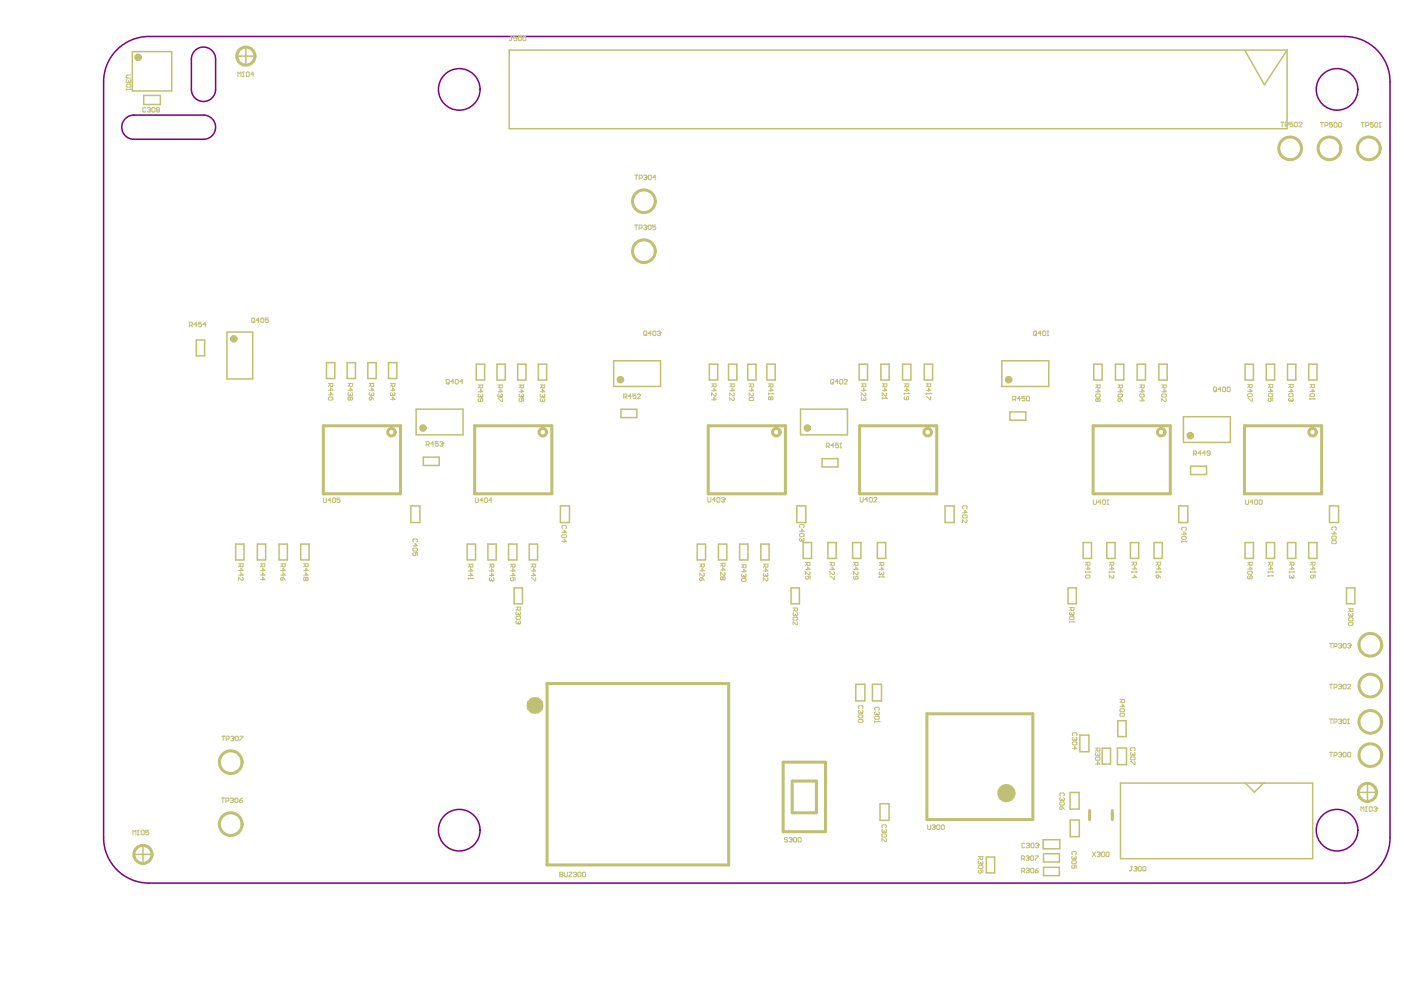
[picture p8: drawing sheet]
<svg xmlns="http://www.w3.org/2000/svg" width="297mm" height="210mm" viewBox="0 0 297 210" stroke-linecap="round" stroke-linejoin="round" font-family="sans-serif">
<g fill="none" stroke="#800080" stroke-width=".32">
<path d="M24.3 10.9a9.6 9.6 0 0 1 7.2-3.2h253a9.6 9.6 0 0 1 9.6 9.6v160a9.6 9.6 0 0 1-9.6 9.6h-253a9.6 9.6 0 0 1-9.6-9.6v-160a9.6 9.6 0 0 1 2.4-6.4zM41.1 10.9a2.56 2.56 0 0 1 2.8-.8 2.56 2.56 0 0 1 1.7 2.4v6.4a2.56 2.56 0 0 1-2.5 2.6 2.56 2.56 0 0 1-2.6-2.6v-6.4l.1-.6zM26.3 25.3a2.56 2.56 0 0 1 2-.9h14.8a2.56 2.56 0 0 1 2.5 2.5 2.56 2.56 0 0 1-2.5 2.6h-14.8a2.56 2.56 0 0 1-2.3-1.5 2.56 2.56 0 0 1 .3-2.7z"/>
<circle cx="97.2" cy="18.9" r="4.4"/>
<circle cx="282.9" cy="18.9" r="4.4"/>
<circle cx="97.2" cy="175.7" r="4.4"/>
<circle cx="282.9" cy="175.7" r="4.4"/>
</g>
<g fill="none" stroke="#c0c073" stroke-width=".32">
<path d="M28 10.9h8.3v8.3h-8.3zM50.4 11.9h3.2M52 10.3v3.2M107.7 10.6h164.6v16.6h-164.6zM263.3 10.6l4.2 7.4 4.8-7.4M30.4 20.2h3.5v1.9h-3.5zM41.5 71.9h1.8v3.4h-1.8zM48 70.3h5.5v9.9h-5.5zM69.1 76.7h1.7v3.4h-1.7zM73.4 76.7h1.8v3.4h-1.8zM77.8 76.7h1.8v3.4h-1.8zM82.2 76.7h1.8v3.4h-1.8z"/>
<path d="M100.8 77.1h1.7v3.3h-1.7zM105.1 77.1h1.8v3.3h-1.8zM109.5 77.1h1.8v3.3h-1.8zM113.9 77.1h1.8v3.3h-1.8zM129.8 76.3h10v5.5h-10zM150.1 77.1h1.7v3.3h-1.7zM154.1 77.1h1.8v3.3h-1.8zM158.2 77.1h1.7v3.3h-1.7zM162.2 77.1h1.8v3.3h-1.8zM181.8 77.1h1.7v3.3h-1.7zM186.4 77.1h1.7v3.3h-1.7zM191 77.1h1.7v3.3h-1.7z"/>
<path d="M195.5 77.1h1.8v3.3h-1.8zM212 76.3h9.9v5.5h-9.9zM231.4 77.1h1.8v3.3h-1.8zM236 77.1h1.8v3.3h-1.8zM240.6 77.1h1.7v3.3h-1.7zM245.2 77.1h1.7v3.3h-1.7zM263.4 77.1h1.8v3.3h-1.8zM267.9 77.1h1.8v3.3h-1.8zM272.4 77.1h1.7v3.3h-1.7zM276.9 77.1h1.7v3.3h-1.7zM88 86.6h10v5.4h-10zM89.6 96.7h3.3v1.8h-3.3z"/>
<path d="M131.4 86.6h3.3v1.8h-3.3zM169.4 86.6h9.9v5.4h-9.9zM173.9 97.1h3.4v1.7h-3.4zM213.7 87.2h3.3v1.7h-3.3zM250.4 88.2h9.9v5.4h-9.9zM251.9 98.7h3.4v1.7h-3.4zM49.9 115.1h1.7v3.4h-1.7zM54.4 115.1h1.8v3.4h-1.8zM59 115.1h1.8v3.4h-1.8zM63.6 115.1h1.8v3.4h-1.8zM86.9 107h1.9v3.6h-1.9zM98.8 115.1h1.8v3.4h-1.8z"/>
<path d="M103.2 115.1h1.8v3.4h-1.8zM107.6 115.1h1.8v3.4h-1.8zM112 115.1h1.7v3.4h-1.7zM118.6 107h1.9v3.6h-1.9zM147.5 115.1h1.8v3.4h-1.8zM152 115.1h1.8v3.4h-1.8zM156.5 115.1h1.7v3.4h-1.7zM161 115.1h1.7v3.4h-1.7zM168.6 107h1.9v3.6h-1.9zM169.9 114.8h1.8v3.4h-1.8zM175.2 114.8h1.7v3.4h-1.7zM180.4 114.8h1.7v3.4h-1.7z"/>
<path d="M185.6 114.8h1.8v3.4h-1.8zM199.9 107h2v3.6h-2zM229.2 114.8h1.7v3.4h-1.7zM234.2 114.8h1.7v3.4h-1.7zM239.1 114.8h1.8v3.4h-1.8zM244.1 114.8h1.8v3.4h-1.8zM249.4 107h1.9v3.6h-1.9zM263.4 114.8h1.8v3.4h-1.8zM267.9 114.8h1.8v3.4h-1.8zM272.4 114.8h1.8v3.4h-1.8zM276.9 114.8h1.7v3.4h-1.7zM281.3 107h1.9v3.6h-1.9z"/>
<path d="M108.8 124.4h1.7v3.4h-1.7zM167.4 124.4h1.7v3.4h-1.7zM226 124.4h1.7v3.4h-1.7zM284.9 124.4h1.7v3.4h-1.7zM181.1 144.8h1.9v3.5h-1.9zM184.6 144.8h1.9v3.5h-1.9zM228.5 155.5h1.9v3.6h-1.9zM233.2 158.3h1.7v3.4h-1.7zM236.4 158.3h1.9v3.5h-1.9zM236.5 152.5h1.7v3.4h-1.7zM30.2 179.2v3.2M186.2 170.1h1.9v3.5h-1.9z"/>
<path d="M220.7 177.7h3.5v1.9h-3.5zM226.4 167.7h1.9v3.5h-1.9zM226.4 173.5h1.9v3.5h-1.9zM237.1 165.7h40.6v16h-40.6zM263.5 165.7l1.9 1.9 1.9-1.9M287.7 167.7h3.2M289.3 166.1v3.2M28.6 180.8h3.2M208.7 181.3h1.7v3.4h-1.7zM220.8 180.6h3.3v1.8h-3.3zM220.8 183.5h3.3v1.8h-3.3z"/>
</g>
<g fill="none" stroke="#c0c073" stroke-width=".64">
<path d="M68.4 90.1h16.3v14.4h-16.3zM100.4 90.1h16.4v14.4h-16.4zM149.8 90.1h16.4v14.4h-16.4zM181.9 90.1h16.3v14.4h-16.3zM231.3 90.1h16.3v14.4h-16.3zM263.3 90.1h16.3v14.4h-16.3zM115.7 144.6h38.5v38.4h-38.5zM196.1 151h22.4v22.4h-22.4zM165.7 161.3h9v14.7h-9zM167.6 165.3h5.1v6.7h-5.1zM230.5 171.5v1.9M235.3 171.5v1.9"/>
<circle cx="52" cy="11.9" r="1.92"/>
<circle cx="273" cy="31.4" r="2.4"/>
<circle cx="281.3" cy="31.4" r="2.4"/>
<circle cx="289.6" cy="31.4" r="2.4"/>
<circle cx="136.2" cy="53.1" r="2.4"/>
<circle cx="136.2" cy="42.6" r="2.4"/>
<circle cx="82.8" cy="91.5" r=".79"/>
<circle cx="114.8" cy="91.5" r=".79"/>
<circle cx="164.2" cy="91.5" r=".79"/>
<circle cx="196.3" cy="91.5" r=".79"/>
<circle cx="245.7" cy="91.5" r=".79"/>
<circle cx="277.7" cy="91.5" r=".79"/>
<circle cx="289.9" cy="136.4" r="2.4"/>
<circle cx="289.9" cy="145.1" r="2.4"/>
<circle cx="289.9" cy="152.7" r="2.4"/>
<circle cx="289.9" cy="159.8" r="2.4"/>
<circle cx="48.8" cy="174.4" r="2.4"/>
<circle cx="48.8" cy="161.3" r="2.4"/>
<circle cx="289.3" cy="167.7" r="1.92"/>
<circle cx="30.2" cy="180.8" r="1.92"/>
</g>
<g fill="none" stroke="#c0c073" stroke-width=".21">
<path d="M26.7 18l.2-.2h.6l.2 .5-.2 .1h-.6zM26.7 18.8v.3M26.7 18.9h1M26.9 16.8l-.2 .5 .2 .2 .3-.2M27.2 17.3l.2 .2M27.2 17.2v.1M27.4 17.5h.1M27.5 16.8l.2 .5-.3 .2M27.5 18.8l.2 .1M27.7 18.9h.1M27.7 15.9h-.8l-.2 .1 .2 .5h.8M50.3 16.2v-1l.4 .4 .3-.4v1"/>
<path d="M51.3 16.2h.3M51.5 15.2h.1M51.5 15.2v1M51.5 15.2l-.2 .2M52.1 15.4l.2-.2 .4 .2v.6l-.1 .2-.5-.2zM53.7 15.7h-.6l.4-.5v1M108.1 7.7h.3M108.2 7.7v.7l-.1 .2-.4-.2M109.3 7.7h-.6v.4l.5-.1 .1 .4-.1 .2-.5-.2M109.7 7.8l.1-.1 .5 .1v.6l-.2 .2-.4-.2zM110.8 7.7l.5 .1v.6l-.2 .2-.5-.2v-.6zM30.9 22.9l-.2-.2-.5 .2v.6l.2 .2 .5-.2"/>
<path d="M31.2 22.9l.5-.2 .1 .4M31.5 23.2h.2M31.7 23.2l.1 .2-.1 .3-.5-.2M31.8 23.1h.1M31.8 23.1l-.1 .1M32.1 22.9l.2-.2 .5 .2v.6l-.2 .2-.5-.2zM33.3 23.2l-.2-.1 .2-.4 .4 .2-.1 .3M33.3 23.2l-.2 .2 .2 .3 .4-.2-.1-.3M33.3 23.2h.3M134.3 37.1h.6M134.6 37.1v.9M135.2 37.7h.5l.2-.5-.2-.1h-.5v.9"/>
<path d="M136.2 37.2l.5-.1 .1 .3M136.5 37.5h.2M136.7 37.5l.1 .2-.1 .3-.5-.1M136.8 37.4h.1M136.8 37.4l-.1 .1M137.2 37.2l.1-.1 .5 .1v.7l-.2 .1-.4-.1zM138.8 37.5h-.7l.5-.4v.9M271 25.9h.6M271.3 25.9v.9M271.9 26.5h.5l.2-.5-.2-.1h-.5v.9M273.5 25.9h-.6v.4l.3-.1 .3 .1-.1 .5-.5-.1M274 25.9l.5 .1v.7l-.2 .1-.5-.1v-.7z"/>
<path d="M274.8 26l.2-.1 .4 .1-.6 .8h.6M279.3 25.9h.7M279.7 25.9v1M280.3 26.6h.5l.1-.5-.1-.2h-.5v1M281.9 25.9h-.6v.5l.3-.1 .3 .1-.2 .5-.4-.2M282.2 26.1l.2-.2 .5 .2v.6l-.2 .2-.5-.2zM283.2 26.1l.1-.2 .5 .2v.6l-.1 .2-.5-.2zM288 25.9h.6M288.3 25.9v1M288.9 26.6h.5l.2-.5-.2-.2h-.5v1M290.5 25.9h-.6v.5l.3-.1 .3 .1-.1 .5-.5-.2M291 25.9l.5 .2v.6l-.2 .2-.5-.2v-.6z"/>
<path d="M291.8 26.9h.3M292 25.9h.1M292 25.9v1M292 25.9l-.2 .2M134.2 47.6h.7M134.6 47.6v1M135.2 48.3h.5l.2-.5-.2-.2h-.5v1M136.2 47.8l.5-.2 .1 .3M136.5 48.1h.2M136.7 48.1l.1 .2-.1 .3-.5-.2M136.8 47.9h.1M136.8 47.9l-.1 .2"/>
<path d="M137.3 47.6l.5 .2v.6l-.2 .2-.5-.2v-.6zM138.7 47.6h-.6v.5l.5-.2 .1 .5-.1 .2-.5-.2M40.1 68.8h.5l.1-.1-.1-.5h-.5v.9M40.4 68.8l.3 .3M41.7 68.7h-.7l.5-.5v.9M42.6 68.2h-.6v.5l.3-.2 .3 .2-.1 .4-.5-.1M43.6 68.7h-.6l.4-.5v.9M53.2 67.4l.2-.1 .5 .1v.7l-.2 .1-.5-.1zM53.6 67.9l.3 .3M54.8 67.8h-.6l.5-.5v.9M55.2 67.4l.1-.1 .5 .1v.7l-.2 .1-.4-.1zM56.8 67.3h-.7v.5l.3-.2 .4 .2-.2 .4-.5-.1"/>
<path d="M136.2 70.2l.2-.1 .4 .1v.7l-.1 .1-.5-.1zM136.5 70.7l.3 .3M137.8 70.5h-.6l.4-.4v.9M138.1 70.2l.2-.1 .5 .1v.7l-.2 .1-.5-.1zM139.1 70.2l.5-.1 .1 .3M139.4 70.5h.2M139.6 70.5l.1 .2-.1 .3-.5-.1M139.7 70.4h.1M139.7 70.4l-.1 .1M218.7 70.2l.1-.1 .5 .1v.7l-.2 .1-.4-.1zM219 70.7l.3 .3M220.3 70.5h-.7l.5-.4v.9"/>
<path d="M220.6 70.2l.2-.1 .4 .1v.7l-.1 .1-.5-.1zM221.6 71h.3M221.7 70.1h.1M221.7 70.1v.9M221.7 70.1l-.1 .1M69.5 84.2l.1-.2h.7l.1 .5-.1 .2h-.7zM69.5 81.1h.9v.5l-.5 .2-.1-.2v-.5M69.5 82.6h.9l-.5-.5v.6M69.5 83.5h.9l-.5-.4v.6M69.8 81.5l-.3 .3M73.6 81.1h1v.5l-.5 .2-.1-.2v-.5M73.6 82.6h1l-.5-.5v.6"/>
<path d="M73.8 83.1l-.2 .4 .2 .2 .3-.2M74 81.5l-.4 .3M74.1 84.2l-.1-.2-.4 .2 .2 .5 .3-.2M74.1 84.2l.2-.2 .3 .2-.2 .5-.3-.2M74.1 83.5l.2 .2M74.1 83.4v.1M74.1 84.2v.3M74.3 83.7h.1M74.4 83.1l.2 .4-.3 .2M78.1 84.2l.5-.2v.5l-.3 .2zM78.1 81.1h1v.5l-.5 .2-.2-.2v-.5M78.1 82.6h1l-.5-.5v.6"/>
<path d="M78.3 83.1l-.2 .4 .2 .2 .3-.2M78.4 81.5l-.3 .3M78.6 83.4v.1M78.6 83.5l.2 .2M78.6 84l.5 .7M78.8 83.7h.1M78.9 83.1l.2 .4-.3 .2M82.6 84.5h1l-.5-.5v.7M82.6 81.1h1v.5l-.5 .2-.2-.2v-.5M82.6 82.6h1l-.5-.5v.6M82.8 83.1l-.2 .4 .2 .2 .3-.2M82.9 81.5l-.3 .3"/>
<path d="M83.1 83.5l.1 .2M83.1 83.4v.1M83.2 83.7h.1M83.4 83.1l.2 .4-.4 .2M90.2 94.1h.5l.1-.2-.1-.4h-.5v.9M90.5 94.1l.3 .3M91.8 93.9h-.7l.5-.4v.9M92.7 93.5h-.6v.4l.3-.1 .3 .1-.1 .5-.5-.1M93.1 93.6l.4-.1 .2 .3M93.4 93.9h.1M93.5 93.9l.2 .2-.2 .3-.4-.1M93.7 93.8h.1"/>
<path d="M93.7 93.8l-.2 .1M94.4 80.5l.2-.2 .4 .2v.6l-.1 .1-.5-.1zM94.7 80.9l.3 .3M96 80.8h-.6l.4-.5v.9M96.3 80.5l.2-.2 .5 .2v.6l-.2 .1-.5-.1zM97.9 80.8h-.6l.5-.5v.9M101.2 82.9h.9l-.5-.5v.7M101.2 81.5h.9v.4l-.5 .2-.1-.2v-.4M101.3 83.4l-.1 .5 .1 .1 .3-.1M101.3 84.3l-.1 .2 .1 .5h.7l.1-.5-.1-.2-.4 .2v.5M101.5 81.8l-.3 .3M101.6 83.7v.2"/>
<path d="M101.6 83.9l.2 .1M101.8 84h.1M102 83.4l.1 .5-.3 .1M105.3 82.9h1l-.5-.5v.7M105.3 81.5h1v.4l-.5 .2-.2-.2v-.4M105.3 84.3l.8 .7h.2v-.7M105.5 83.4l-.2 .5 .2 .1 .3-.1M105.6 81.8l-.3 .3M105.8 83.7v.2M105.8 83.9l.2 .1M106 84h.1M106.1 83.4l.2 .5-.3 .1"/>
<path d="M109.8 82.9h1l-.5-.5v.7M109.8 81.5h1v.4l-.5 .2-.2-.2v-.4M110 83.4l-.2 .5 .2 .1 .3-.1M110 84.3l-.2 .2 .2 .5 .5-.2-.2-.5h.5v.7M110.1 81.8l-.3 .3M110.3 83.7v.2M110.3 83.9l.2 .1M110.5 84h.1M110.6 83.4l.2 .5-.3 .1M114.3 82.9h1l-.5-.5v.7M114.3 81.5h1v.4l-.5 .2-.2-.2v-.4M114.5 83.4l-.2 .5 .2 .1 .3-.1"/>
<path d="M114.5 84.3l-.2 .5 .2 .2 .3-.2M114.6 81.8l-.3 .3M114.8 83.7v.2M114.8 84.7v.1M114.8 83.9l.1 .1M114.8 84.8l.1 .2M114.9 84h.1M114.9 85h.1M115.1 83.4l.2 .5-.4 .1M115.1 84.3l.2 .5-.4 .2M132 84h.5l.1-.1-.1-.5h-.5v.9M132.3 84l.3 .3"/>
<path d="M133.6 83.9h-.7l.5-.5v.9M134.5 83.4h-.6v.5l.3-.2 .3 .2-.1 .4-.5-.1M134.9 83.5l.1-.1 .5 .1-.6 .8h.6M150.5 81.2h1v.5l-.5 .2-.1-.2v-.5M150.5 82.7h1l-.5-.5v.6M150.5 84.6h1l-.5-.5v.7M150.9 81.6l-.4 .3M151.4 83.2l.1 .1-.1 .5-.9-.6v.6M154.4 81.2h1v.5l-.5 .2-.2-.2v-.5M154.4 82.7h1l-.5-.5v.6M154.7 81.6l-.3 .3M155.2 83.2l.2 .1-.2 .5-.8-.6v.6"/>
<path d="M155.2 84.1l.2 .2-.2 .5-.8-.7v.7M158.5 81.2h.9v.5l-.4 .2-.2-.2v-.5M158.5 82.7h.9l-.4-.5v.6M158.5 84.3l.1-.2h.7l.1 .5-.1 .2h-.7zM158.8 81.6l-.3 .3M159.3 83.2l.1 .1-.1 .5-.8-.6v.6M162.6 81.2h.9v.5l-.4 .2-.2-.2v-.5M162.6 83.3h.9M162.6 82.7h.9l-.4-.5v.6M162.6 83.2v.3M162.9 81.6l-.3 .3M163.1 84.1l-.2-.1-.3 .1 .1 .5 .4-.2"/>
<path d="M163.1 84.1l.1-.1 .3 .1-.1 .5-.3-.2M163.1 84.1v.3M163.4 83.2l.1 .1M163.5 83.3h.1M174.8 94.4h.5l.2-.1-.2-.5h-.5v.9M175.2 94.4l.3 .3M175.7 80.5l.2-.2 .5 .2v.6l-.2 .1-.5-.1zM176 80.9l.4 .3M176.4 94.3h-.6l.5-.5v.9M177.3 80.8h-.6l.5-.5v.9M177.4 93.8h-.6v.5l.3-.2 .3 .2-.2 .4-.4-.1M177.6 80.5l.2-.2 .5 .2v.6l-.2 .1-.5-.1z"/>
<path d="M177.7 94.7h.3M177.9 93.8h.1M177.9 93.8v.9M177.9 93.8l-.2 .1M178.6 80.5l.2-.2 .4 .2-.6 .7h.6M182.2 81.2h1v.5l-.5 .2-.2-.2v-.5M182.2 82.7h1l-.5-.5v.6M182.4 84.1l-.2 .5 .2 .1 .3-.1M182.5 81.5l-.3 .4M182.7 84.4v.2M182.7 84.6l.2 .1M182.9 84.7h.1"/>
<path d="M183 83.1l.2 .2-.2 .5-.8-.7v.7M183 84.1l.2 .5-.3 .1M186.7 81.2h.9v.5l-.5 .2-.1-.2v-.5M186.7 84.3h.9M186.7 82.7h.9l-.5-.5v.6M186.7 84.1v.3M187 81.5l-.3 .4M187.5 83.1l.1 .2-.1 .5-.8-.7v.7M187.5 84.1l.1 .2M187.6 84.3h.1M191.3 81.2h1v.5l-.5 .2-.2-.2v-.5M191.3 83.3h1"/>
<path d="M191.3 82.7h1l-.5-.5v.6M191.3 83.1v.4M191.5 83.9l-.2 .2 .2 .5h.6l.2-.5-.2-.2-.3 .2v.5M191.6 81.5l-.3 .4M192.1 83.1l.2 .2M192.3 83.3h.1M195.9 81.2h1v.5l-.5 .2-.1-.2v-.5M195.9 83.9l.8 .7h.2v-.7M195.9 83.3h1M195.9 82.7h1l-.5-.5v.6M195.9 83.1v.4M196.3 81.5l-.4 .4"/>
<path d="M196.7 83.1l.2 .2M196.9 83.3h.1M214.3 84.5h.5l.1-.2-.1-.4h-.5v.9M214.6 84.5l.3 .3M215.9 84.3h-.7l.5-.4v.9M216.8 83.9h-.6v.4l.3-.1 .3 .1-.1 .5-.5-.1M217.3 83.9l.5 .1v.7l-.2 .1-.4-.1v-.7zM231.8 83.5l.2-.1h.6l.2 .5-.2 .1h-.6zM231.8 82.9h1l-.5-.5v.7M231.8 81.5h1v.4l-.5 .2-.2-.2v-.4M232.1 81.8l-.3 .3M232.3 84.5l.1-.2 .4 .2-.2 .5-.3-.2"/>
<path d="M232.3 84.5l-.2-.2-.3 .2 .2 .5 .3-.2M232.3 84.5v.3M236.5 83.5l.2-.1h.6l.2 .5-.2 .1h-.6zM236.5 82.9h1l-.5-.5v.7M236.5 81.5h1v.4l-.5 .2-.2-.2v-.4M236.5 84.5l.5-.2v.5l-.3 .2zM236.8 81.8l-.3 .3M237 84.3l.5 .7M241.1 83.5l.2-.1h.6l.2 .5-.2 .1h-.6zM241.1 84.8h1l-.5-.5v.7M241.1 82.9h1l-.5-.5v.7M241.1 81.5h1v.4l-.5 .2-.2-.2v-.4"/>
<path d="M241.4 81.8l-.3 .3M245.8 83.5l.1-.1h.7l.1 .5-.1 .1h-.7zM245.8 82.9h.9l-.4-.5v.7M245.8 81.5h.9v.4l-.4 .2-.2-.2v-.4M246.1 81.8l-.3 .3M246.6 84.3l.1 .2-.1 .5-.8-.7v.7M252.5 96h.5l.1-.1-.1-.5h-.5v1M252.8 96l.3 .4M254.1 95.9h-.6l.4-.5v1M255.1 95.9h-.7l.5-.5v1M256 95.9h-.5l-.1-.2 .1-.3 .5 .2v.6l-.1 .2-.5-.2M256.7 82.1l.2-.2 .5 .2v.6l-.2 .2-.5-.2z"/>
<path d="M257.1 82.6l.3 .3M258.3 82.4h-.6l.5-.5v1M258.7 82.1l.1-.2 .5 .2v.6l-.2 .2-.4-.2zM259.8 81.9l.5 .2v.6l-.2 .2-.5-.2v-.6zM264 81.4h.9v.5l-.5 .1-.1-.1v-.5M264 83.5l.1-.2h.7l.1 .5-.1 .1h-.7zM264 84.3l.8 .6h.1v-.6M264 82.8h.9l-.5-.5v.7M264.3 81.7l-.3 .3M268.3 81.4h1v.5l-.5 .1-.2-.1v-.5M268.3 82.8h1l-.5-.5v.7M268.3 83.5l.2-.2h.6l.2 .5-.2 .1h-.6z"/>
<path d="M268.5 84.3l-.2 .1 .2 .5 .5-.2-.2-.4h.5v.6M268.6 81.7l-.3 .3M272.6 81.4h1v.5l-.5 .1-.2-.1v-.5M272.6 82.8h1l-.5-.5v.7M272.6 83.5l.2-.2h.6l.2 .5-.2 .1h-.6zM272.8 84.3l-.2 .4 .2 .2 .3-.2M272.9 81.7l-.3 .3M273.1 84.6v.1M273.1 84.7l.2 .2M273.3 84.9h.1M273.4 84.3l.2 .4-.3 .2M277.1 81.4h1v.5l-.5 .1-.1-.1v-.5"/>
<path d="M277.1 83.5l.2-.2h.6l.2 .5-.2 .1h-.6zM277.1 82.8h1l-.5-.5v.7M277.1 84.3v.3M277.1 84.4h1M277.5 81.7l-.4 .3M277.9 84.3l.2 .1M278.1 84.4h.1M50.5 119.3h.9v.5l-.4 .1-.2-.1v-.5M50.8 119.6l-.3 .3M55.1 119.3h1v.5l-.5 .1-.2-.1v-.5M55.4 119.6l-.3 .3M59.4 119.3h1v.5l-.5 .1-.2-.1v-.5"/>
<path d="M59.7 119.6l-.3 .3M64.2 119.3h1v.5l-.2 .1-.5-.1v-.5M64.5 119.6l-.3 .3M68.4 105.4v.8l.2 .1 .5-.1v-.8M70 105.9h-.6l.5-.5v.9M70.3 105.5l.2-.1 .5 .1v.7l-.2 .1-.5-.1zM71.9 105.4h-.6v.5l.3-.2 .3 .2-.1 .4-.5-.1M87.3 116.1l.2-.1h.6l.2 .4-.2 .2h-.6zM87.3 115.5h1l-.5-.5v.6M87.5 116.9l-.2 .2 .2 .5 .5-.2-.2-.5h.5v.7M87.5 114.7l-.2-.2 .2-.5h.6l.2 .2-.2 .5M99.1 119.4h.9v.5l-.5 .1-.1-.1v-.5"/>
<path d="M99.4 119.7l-.3 .3M100.6 105.4v.8l.1 .1 .5-.1v-.8M102.2 105.9h-.7l.5-.5v.9M102.5 105.5l.1-.1 .5 .1v.7l-.1 .1-.5-.1zM103.5 119.4h1v.5l-.2 .1-.5-.1v-.5M103.8 119.7l-.3 .3M104.1 105.9h-.7l.5-.5v.9M108 119.4h1v.5l-.5 .1-.2-.1v-.5M108.3 119.7l-.3 .3M112.4 119.4h.9v.5l-.4 .1-.2-.1v-.5M112.7 119.7l-.3 .3M118.9 112.7h.9l-.4-.5v.6"/>
<path d="M118.9 114.6h.9l-.4-.5v.6M118.9 113.3l.1-.2h.7l.1 .5-.1 .2h-.7zM119 111.9l-.1-.2 .1-.5h.7l.1 .2-.1 .5M148 119.3h1v.5l-.5 .2-.1-.2v-.5M148.4 119.7l-.4 .3M149.7 105.3v.8l.2 .1 .5-.1v-.8M151.3 105.8h-.6l.5-.5v.9M151.8 105.3l.5 .1v.7l-.2 .1-.4-.1v-.7zM152.4 119.2h1v.5l-.5 .1-.1-.1v-.5M152.6 105.4l.5-.1 .2 .3M152.8 119.5l-.4 .3M152.9 105.8h.2"/>
<path d="M153.1 105.8l.2 .1-.2 .3-.5-.1M153.3 105.6h.1M153.3 105.6l-.2 .2M156.9 119.5h.9v.5l-.1 .2-.5-.2v-.5M157.2 119.8l-.3 .4M161.5 119.4h1v.5l-.5 .1-.2-.1v-.5M161.8 119.7l-.3 .3M169.2 113.1l.1-.2h.7l.1 .5-.1 .2h-.7zM169.2 112.4h.9l-.5-.4v.6M169.3 111.6l-.1-.1 .1-.5h.7l.1 .2-.1 .4M169.3 113.9l-.1 .5 .1 .1 .3-.1M169.6 114.4l.2 .1"/>
<path d="M169.6 114.2v.2M169.8 114.5h.1M170 113.9l.1 .5-.3 .1M170.4 119h1v.5l-.5 .2-.2-.2v-.5M170.7 119.4l-.3 .3M175.6 119h.9v.5l-.4 .2-.2-.2v-.5M175.9 119.4l-.3 .3M180.6 119h.9v.5l-.4 .2-.2-.2v-.5M180.9 119.4l-.3 .3M182 105.3v.8l.2 .1 .4-.1v-.8M183.6 105.7h-.6l.4-.4v.9M184.1 105.3l.5 .1v.7l-.2 .1-.5-.1v-.7z"/>
<path d="M184.9 105.4l.1-.1 .5 .1-.6 .8h.6M186 119h1v.5l-.5 .2-.2-.2v-.5M186.3 119.4l-.3 .3M203.6 109.1l.2-.1h.6l.2 .4-.2 .2h-.6zM203.6 108.5h1l-.5-.5v.6M203.8 107.7l-.2-.2 .2-.5h.6l.2 .2-.2 .5M204.4 109.9l.2 .2-.2 .5-.8-.7v.7M229.7 119h.9v.4l-.5 .2-.1-.2v-.4M230 119.3l-.3 .3M231.3 105.8v.8l.2 .1 .5-.1v-.8M232.9 106.2h-.6l.5-.4v.9M233.2 105.9l.2-.1 .5 .1v.7l-.2 .1-.5-.1z"/>
<path d="M234.2 106.7h.3M234.4 105.8h.1M234.4 105.8v.9M234.4 105.8l-.2 .1M234.7 119h.9v.4l-.4 .2-.2-.2v-.4M235 119.3l-.3 .3M239.5 119h.9v.4l-.1 .2-.5-.2v-.4M239.8 119.3l-.3 .3M244.6 119h1v.4l-.5 .2-.2-.2v-.4M244.9 119.3l-.3 .3M250 113.7l.2-.2h.6l.2 .5-.2 .1h-.6zM250 114.5v.3"/>
<path d="M250 113h1l-.5-.5v.7M250 114.6h1M250.2 112.2l-.2-.1 .2-.5h.6l.2 .1-.2 .5M250.8 114.5l.2 .1M251 114.6h.1M263.5 105.8v.8l.2 .1 .4-.1v-.8M264 119h.9v.4l-.5 .2-.1-.2v-.4M264.3 119.3l-.3 .3M265.1 106.2h-.6l.4-.4v.9M265.4 105.9l.2-.1 .5 .1v.7l-.2 .1-.5-.1zM266.4 105.9l.1-.1 .5 .1v.7l-.1 .1-.5-.1zM268.3 119h1v.4l-.5 .2-.2-.2v-.4"/>
<path d="M268.6 119.3l-.3 .3M272.8 119h.9v.4l-.4 .2-.2-.2v-.4M273.1 119.3l-.3 .3M277.3 119h.9v.4l-.4 .2-.2-.2v-.4M277.6 119.3l-.3 .3M281.8 113h.9l-.5-.5v.6M281.8 113.6l.1-.2h.7l.1 .5-.1 .2h-.7zM281.8 114.6l.1-.2h.7l.1 .5-.1 .1h-.7zM281.9 112.2l-.1-.2 .1-.5h.7l.1 .2-.1 .5M50.5 120.7h.9l-.4-.4v.6M50.5 121.7h.9l-.4-.5v.6M51.3 122.2l.1 .1-.1 .5-.8-.6v.6"/>
<path d="M55.1 120.7h1l-.5-.4v.6M55.1 121.7h1l-.5-.5v.6M55.1 122.6h1l-.5-.4v.6M59.4 122.3l.5-.1v.4l-.2 .2-.3-.2zM59.4 120.7h1l-.5-.4v.6M59.4 121.7h1l-.5-.5v.6M59.9 122.2l.5 .6M64.2 120.7h1l-.5-.4v.6M64.2 121.7h1l-.5-.5v.6M64.7 122.3l.2-.1 .3 .1-.2 .5-.3-.2M64.7 122.3l-.2-.1-.3 .1 .2 .5 .3-.2M64.7 122.3v.3"/>
<path d="M99.1 120.8h.9l-.5-.5v.7M99.1 121.8h.9l-.5-.5v.6M99.1 122.2v.4M99.1 122.4h.9M99.9 122.2l.1 .2M100 122.4h.1M103.5 120.8h1l-.5-.5v.7M103.5 121.8h1l-.5-.5v.6M103.7 122.2l-.2 .5 .2 .2 .3-.2M104 122.6v.1M104 122.7l.2 .2M104.2 122.9h.1"/>
<path d="M104.3 122.2l.2 .5-.3 .2M108 121.8h1l-.5-.5v.6M108 120.8h1l-.5-.5v.7M108.2 122.2l-.2 .2 .2 .5 .4-.2-.1-.5h.5v.7M109.2 128.5h.9v.5l-.4 .1-.2-.1v-.5M109.2 130.6l.1-.2h.7l.1 .5-.1 .1h-.7zM109.3 129.4l-.1 .5 .1 .2 .4-.2M109.3 131.4l-.1 .4 .1 .2 .4-.2M109.5 128.8l-.3 .3M109.7 129.8v.1M109.7 131.7v.1M109.7 129.9l.1 .2"/>
<path d="M109.7 131.8l.1 .2M109.8 130.1h.1M109.8 132h.1M110 129.4l.1 .5-.3 .2M110 131.4l.1 .4-.3 .2M112.4 120.8h.9l-.4-.5v.7M112.4 122.2l.8 .7h.1v-.7M112.4 121.8h.9l-.4-.5v.6M148 120.8h1l-.5-.5v.6M148 122.4l.5-.2v.5l-.3 .2zM148.5 122.2l.5 .7M148.8 121.3l.2 .1-.2 .5-.8-.6v.6"/>
<path d="M152.4 120.6h1l-.5-.5v.7M152.9 122.2l.2-.1 .3 .1-.2 .5-.3-.2M152.9 122.2v.3M152.9 122.2l-.1-.1-.4 .1 .2 .5 .3-.2M153.2 121.1l.2 .2-.2 .4-.8-.6v.6M156.9 122.6l.1-.2h.7l.1 .5-.1 .1h-.7zM156.9 121h.9l-.4-.5v.6M157 121.4l-.1 .5 .1 .2 .4-.2M157.4 121.8v.1M157.4 121.9l.1 .2M157.5 122.1h.1M157.7 121.4l.1 .5-.3 .2"/>
<path d="M161.5 120.8h1l-.5-.5v.7M161.7 121.3l-.2 .5 .2 .1 .3-.1M162 121.6v.2M162 121.8l.1 .1M162.1 121.9h.1M162.3 121.3l.2 .5-.4 .1M162.3 122.3l.2 .1-.2 .5-.8-.6v.6M167.8 128.7h1v.4l-.5 .2-.2-.2v-.4M167.8 130.7l.2-.1h.6l.2 .5-.2 .1h-.6zM168 129.6l-.2 .5 .2 .2 .3-.2M168.1 129l-.3 .3M168.3 130.1l.1 .2"/>
<path d="M168.3 129.9v.2M168.4 130.3h.1M168.6 129.6l.2 .5-.4 .2M168.6 131.5l.2 .2-.2 .5-.8-.7v.7M170.4 120.5h1l-.5-.5v.6M170.6 121.9l-.2 .2 .2 .5 .5-.2-.2-.5h.5v.7M171.2 121l.2 .1-.2 .5-.8-.6v.6M175.6 121.9l.8 .7h.1v-.7M175.6 120.5h.9l-.4-.5v.6M176.4 121l.1 .1-.1 .5-.8-.6v.6M180.6 120.5h.9l-.4-.5v.6M180.7 121.9l-.1 .2 .1 .5h.7l.1-.5-.1-.2-.3 .2v.5"/>
<path d="M181.4 121l.1 .1-.1 .5-.8-.6v.6M186 120.5h1l-.5-.5v.6M186 122.1h1M186 121.9v.3M186.2 121l-.2 .4 .2 .2 .3-.2M186.5 121.3v.1M186.5 121.4l.2 .2M186.7 121.6h.1M186.8 121l.2 .4-.3 .2M186.8 121.9l.2 .2M187 122.1h.1M226.3 128.6h.9v.4l-.1 .2-.5-.2v-.4"/>
<path d="M226.3 131.4v.4M226.3 131.6h.9M226.4 130.5h.7l.1 .5-.1 .1h-.7l-.1-.1zM226.4 129.5l-.1 .5 .1 .2 .3-.2M226.6 128.9l-.3 .3M226.7 130l.2 .2M226.7 129.8v.2M226.9 130.2h.1M227.1 131.4l.1 .2M227.1 129.5l.1 .5-.3 .2M227.2 131.6h.1M229.7 121.8l.1-.1h.7l.1 .5-.1 .1h-.7z"/>
<path d="M229.7 120.4h.9l-.5-.5v.7M229.7 121h.9M229.7 120.9v.3M230.5 120.9l.1 .1M230.6 121h.1M234.7 120.4h.9l-.4-.5v.7M234.7 121h.9M234.7 120.9v.3M235.5 121.7l.1 .1-.1 .5-.8-.6v.6M235.5 120.9l.1 .1M235.6 121h.1M239.5 120.4h.9l-.4-.5v.7"/>
<path d="M239.5 121h.9M239.5 122.2h.9l-.4-.5v.6M239.5 120.9v.3M240.3 120.9l.1 .1M240.4 121h.1M244.6 121.8l.5-.1v.5l-.2 .1-.3-.1zM244.6 120.4h1l-.5-.5v.7M244.6 121h1M244.6 120.9v.3M245.1 121.7l.5 .6M245.4 120.9l.2 .1M245.6 121h.1"/>
<path d="M264 121l.1-.1h.7l.1 .5-.1 .1h-.7zM264 120.4h.9l-.5-.5v.7M264.1 121.8l-.1 .2 .1 .5h.7l.1-.5-.3-.2-.2 .2v.5M268.3 120.4h1l-.5-.5v.7M268.3 120.9v.3M268.3 121.7v.3M268.3 121h1M268.3 121.8h1M269.1 121.7l.2 .1M269.1 120.9l.2 .1M269.3 121h.1M269.3 121.8h.1"/>
<path d="M272.8 120.4h.9l-.4-.5v.7M272.8 121h.9M272.8 120.9v.3M272.9 121.7l-.1 .5 .1 .1 .4-.1M273.3 122v.2M273.3 122.2l.1 .1M273.4 122.3h.1M273.6 121.7l.1 .5-.3 .1M273.6 120.9l.1 .1M273.7 121h.1M277.3 120.4h.9l-.4-.5v.7M277.3 121h.9"/>
<path d="M277.3 120.9v.3M277.4 121.7l-.1 .1 .1 .5 .5-.1-.1-.5h.4v.6M278.1 120.9l.1 .1M278.2 121h.1M281.3 136.2h.6M281.6 136.2v.9M282.2 136.8h.5l.2-.5-.2-.1h-.5v.9M283.2 136.3l.5-.1 .1 .3M283.5 136.6h.2M283.7 136.6l.1 .2-.1 .3-.5-.1M283.8 136.5h.1M283.8 136.5l-.1 .1"/>
<path d="M284.2 136.3l.1-.1 .5 .1v.7l-.2 .1-.4-.1zM285.1 136.3l.5-.1 .2 .3M285.3 130.9l.1-.2h.7l.1 .5-.1 .2h-.7zM285.3 131.8l.1-.1h.7l.1 .5-.1 .1h-.7zM285.3 128.8h.9v.5l-.4 .1-.2-.1v-.5M285.4 136.6h.2M285.4 129.8l-.1 .4 .1 .2 .4-.2M285.6 136.6l.2 .2-.2 .3-.5-.1M285.6 129.1l-.3 .3M285.8 136.5h.1M285.8 136.5l-.2 .1M285.8 130.1v.1"/>
<path d="M285.8 130.2l.1 .2M285.9 130.4h.1M286.1 129.8l.1 .4-.3 .2M46.9 155.8h.6M47.2 155.8v.9M47.9 156.4h.4l.2-.5-.2-.1h-.4v.9M48.8 155.9l.5-.1 .2 .3M49.1 156.3h.2M49.3 156.3l.2 .1-.2 .3-.5-.1M49.5 156.1h.1M49.5 156.1l-.2 .2M49.9 155.8l.5 .1v.7l-.1 .1-.5-.1v-.7z"/>
<path d="M50.7 155.8h.7l-.7 .9M181.8 150l-.2-.2 .2-.5h.6l.2 .2-.2 .5M181.8 151.3h.6l.2 .4-.2 .2h-.6l-.2-.2zM181.8 152.2h.6l.2 .5-.2 .2h-.6l-.2-.2zM181.8 150.3l-.2 .5 .2 .1 .3-.1M182.1 150.8l.1 .1M182.1 150.6v.2M182.2 150.9h.1M182.4 150.3l.2 .5-.4 .1M185.1 151.7l.1-.1h.7l.1 .5-.1 .1h-.7zM185.1 152.5v.4M185.1 152.7h.9"/>
<path d="M185.2 150.3l-.1-.2 .1-.4h.7l.1 .1-.1 .5M185.2 150.6l-.1 .5 .1 .2 .3-.2M185.5 151.1l.2 .2M185.5 150.9v.2M185.7 151.3h.1M185.9 152.5l.1 .2M185.9 150.6l.1 .5-.3 .2M186 152.7h.1M226.9 158.4h.9l-.4-.5v.7M226.9 157.1l.1-.1h.7l.1 .5-.1 .1h-.7zM227 155.7l-.1-.2 .1-.4h.7l.1 .1-.1 .5M227 156l-.1 .5 .1 .2 .4-.2"/>
<path d="M227.4 156.3v.2M227.4 156.5l.1 .2M227.5 156.7h.1M227.7 156l.1 .5-.3 .2M231.7 158.3h1v.5l-.5 .1-.1-.1v-.5M231.9 159.3l-.2 .4 .2 .2 .3-.2M232.1 158.6l-.4 .3M232.2 159.7l.2 .2M232.2 159.6v.1M232.4 159.9h.1M232.5 159.3l.2 .4-.3 .2M236.9 151.1l.2-.2h.6l.2 .5-.2 .2h-.6z"/>
<path d="M236.9 148h1v.5l-.2 .2-.4-.2v-.5M236.9 150.1l.2-.1h.6l.2 .4-.2 .2h-.6zM236.9 149.5h1l-.5-.5v.6M237.3 148.4l-.4 .3M239.3 159.2l-.1 .5 .1 .1 .3-.1M239.3 158.9l-.1-.2 .1-.5h.7l.1 .2-.1 .5M239.6 159.7l.2 .1M239.6 159.5v.2M239.8 159.8h.1M240 159.2l.1 .5-.3 .1M281.3 152.2h.6M281.3 144.8h.6"/>
<path d="M281.3 159.2h.6M281.6 144.8v1M281.6 152.2v.9M281.6 159.2v.9M282.2 145.4h.5l.2-.4-.2-.2h-.5v1M282.2 152.8h.5l.2-.5-.2-.1h-.5v.9M282.2 159.8h.5l.2-.4-.2-.2h-.5v.9M283.2 145l.5-.2 .1 .3M283.2 152.3l.5-.1 .1 .3M283.2 159.4l.5-.2 .1 .3M283.5 152.6h.2M283.5 145.3h.2"/>
<path d="M283.5 159.7h.2M283.7 145.3l.1 .1-.1 .4-.5-.2M283.7 152.6l.1 .2-.1 .3-.5-.1M283.7 159.7l.1 .1-.1 .3-.5-.1M283.8 152.5h.1M283.8 145.1h.1M283.8 159.5h.1M283.8 152.5l-.1 .1M283.8 145.1l-.1 .2M283.8 159.5l-.1 .2M284.2 152.3l.1-.1 .5 .1v.7l-.2 .1-.4-.1zM284.2 145l.1-.2 .5 .2v.6l-.2 .2-.4-.2z"/>
<path d="M284.2 159.4l.1-.2 .5 .2v.6l-.2 .1-.4-.1zM285.1 153.1h.3M285.1 145l.2-.2 .5 .2-.7 .8h.7M285.1 159.4l.2-.2 .5 .2v.6l-.2 .1-.5-.1zM285.3 152.2h.1M285.3 152.2v.9M285.3 152.2l-.2 .1M28.1 176.6v-.9l.3 .3 .4-.3v.9M29.1 176.6h.3M29.2 175.7h.1M29.2 175.7v.9M29.2 175.7l-.1 .1"/>
<path d="M29.9 175.8l.1-.1 .5 .1v.7l-.1 .1-.5-.1zM31.5 175.7h-.7v.5l.4-.2 .3 .2-.2 .4-.5-.1M46.8 168.9h.7M47.1 168.9v.9M47.8 169.5h.5l.1-.5-.1-.1h-.5v.9M48.7 169l.5-.1 .2 .3M49.1 169.3h.1M49.2 169.3l.2 .2-.2 .3-.5-.1M49.4 169.2h.1M49.4 169.2l-.2 .1M49.7 169l.2-.1 .4 .1v.7l-.1 .1-.5-.1zM50.7 169.3h.4l.2 .4-.5 .1z"/>
<path d="M51.3 168.9l-.6 .4M166.6 177.4l-.1-.2-.5 .2 .1 .3 .5 .1-.1 .4-.5-.2M166.9 177.4l.5-.2 .2 .3M167.3 177.7h.1M167.4 177.7l.2 .1-.2 .4-.5-.2M167.6 177.5h.1M167.6 177.5l-.2 .2M168.1 177.2l.4 .2v.6l-.1 .2-.5-.2v-.6zM168.9 177.4l.1-.2 .5 .2v.6l-.2 .2-.4-.2zM186.8 175.2l-.2-.2 .2-.5h.6l.2 .2-.2 .5M186.8 175.5l-.2 .5 .2 .1 .3-.1M186.8 176.5h.6l.2 .4-.2 .2h-.6l-.2-.2z"/>
<path d="M187.1 176l.1 .1M187.1 175.8v.2M187.2 176.1h.1M187.4 177.4l.2 .2-.2 .5-.8-.7v.7M187.4 175.5l.2 .5-.4 .1M196.3 174.5v.8l.1 .2 .5-.2v-.8M197.2 174.7l.5-.2 .2 .4M197.5 175h.2M197.7 175l.2 .2-.2 .3-.5-.2M197.9 174.9h.1M197.9 174.9l-.2 .1M198.2 174.7l.1-.2 .5 .2v.6l-.1 .2-.5-.2z"/>
<path d="M199.3 174.5l.5 .2v.6l-.2 .2-.5-.2v-.6zM216.8 178.6l-.1-.2-.5 .2v.6l.2 .2 .4-.2M217.2 178.6l.4-.2 .2 .3M217.5 178.9h.1M217.6 178.9l.2 .2-.2 .3-.4-.2M217.8 178.7h.1M217.8 178.7l-.2 .2M218.1 178.6l.2-.2 .5 .2v.6l-.2 .2-.5-.2zM219.1 178.6l.5-.2 .1 .3M219.4 178.9h.2M219.6 178.9l.1 .2-.1 .3-.5-.2M219.7 178.7h.1"/>
<path d="M219.7 178.7l-.1 .2M224.4 170.7h.3v.5l-.2 .1-.3-.1zM224.4 168.4l-.2-.1 .2-.5h.6l.2 .2-.2 .4M224.4 169.7h.6l.2 .5-.2 .2h-.6l-.2-.2zM224.4 168.8l-.2 .4 .2 .2 .3-.2M224.7 169.2l.2 .2M224.7 169.1v.1M224.7 170.7l.5 .6M224.9 169.4h.1M225 168.8l.2 .4-.3 .2M231.7 160.4l.2-.2h.6l.2 .5-.2 .2h-.6zM231.7 161.7h1l-.5-.5v.6"/>
<path d="M239.2 160.3l.1-.2h.7l.1 .5-.1 .2h-.7zM239.2 161.1l.8 .6h.1v-.6M287.9 171.7v-1l.3 .3 .4-.3v1M288.9 171.7h.3M289 170.7h.1M289 170.7v1M289 170.7l-.1 .2M289.7 170.9l.1-.2 .5 .2v.6l-.1 .2-.5-.2zM290.6 170.9l.5-.2 .2 .3M291 171.2h.1M291.1 171.2l.2 .1-.2 .4-.5-.2M291.3 171h.1"/>
<path d="M291.3 171l-.2 .2M118.4 185h.1M118.4 184.6h.5l.2 .1-.2 .3 .2 .4-.2 .1h-.5zM118.4 185h.5M119.4 184.6v.8l.2 .1 .4-.1v-.8M120.4 184.6h.6l-.6 .8v.1h.6M121.3 184.7l.5-.1 .2 .3M121.6 185h.2M121.8 185l.2 .2-.2 .3-.5-.1M122 184.9h.1M122 184.9l-.2 .1M122.3 184.7l.1-.1 .5 .1v.7l-.1 .1-.5-.1z"/>
<path d="M123.2 184.7l.2-.1 .5 .1v.7l-.2 .1-.5-.1zM207 181.2h.9v.5l-.1 .2-.5-.2v-.5M207 183.3l.1-.2h.7l.1 .5-.1 .2h-.7zM207.1 184.1l-.1 .2 .1 .4 .5-.1-.1-.5h.4v.6M207.1 182.2l-.1 .5 .1 .1 .4-.1M207.3 181.5l-.3 .4M207.5 182.7l.1 .1M207.5 182.5v.2M207.6 182.8h.1M207.8 182.2l.1 .5-.3 .1M216.1 181.7h.5l.2-.4-.2-.2h-.5v1M216.2 184.4h.4l.2-.5-.2-.2h-.4v1"/>
<path d="M216.4 181.7l.4 .4M216.5 184.4l.3 .3M217.1 181.3l.5-.2 .1 .3M217.1 183.9l.5-.2 .2 .3M217.4 181.6h.2M217.4 184.2h.2M217.6 181.6l.1 .1-.1 .4-.5-.2M217.6 184.2l.2 .2-.2 .3-.5-.2M217.7 181.4h.1M217.7 181.4l-.1 .2M217.8 184h.1M217.8 184l-.2 .2"/>
<path d="M218 181.3l.2-.2 .5 .2v.6l-.2 .2-.5-.2zM218.1 183.9l.1-.2 .5 .2v.6l-.1 .2-.5-.2zM219 181.1h.6l-.6 1M219 184.2h.5l.2 .3-.5 .2zM219.7 183.7l-.7 .5M226.7 182.3l.2-.2h.6l.2 .5-.2 .2h-.6zM226.9 180.8l-.2-.1 .2-.5h.6l.2 .2-.2 .4M226.9 181.2l-.2 .4 .2 .2 .3-.2M226.9 183.1l-.2 .1 .2 .5 .5-.1-.2-.5h.5v.6M227.2 181.5v.1M227.2 181.6l.2 .2M227.4 181.8h.1"/>
<path d="M227.5 181.2l.2 .4-.3 .2M231.1 180.3l.7 1M231.8 180.3l-.7 1M232.1 180.5l.5-.2 .1 .3M232.4 180.8h.2M232.6 180.8l.1 .1-.1 .4-.5-.2M232.7 180.6h.1M232.7 180.6l-.1 .2M233.1 180.5l.1-.2 .5 .2v.6l-.2 .2-.4-.2zM234.2 180.3l.5 .2v.6l-.2 .2-.5-.2v-.6zM239.2 183.3h.3M239.4 183.3v.8l-.2 .2-.3-.2"/>
<path d="M239.9 183.5l.4-.2 .2 .4M240.2 183.8h.1M240.3 183.8l.2 .2-.2 .3-.4-.2M240.5 183.7h.1M240.5 183.7l-.2 .1M240.8 183.5l.2-.2 .5 .2v.6l-.2 .2-.5-.2zM241.8 183.5l.1-.2 .5 .2v.6l-.1 .2-.5-.2z"/>
</g>
<g fill="none" stroke="#c0c073" stroke-width=".8">
<circle cx="29.2" cy="12.1" r=".4"/>
<circle cx="49.5" cy="71.7" r=".4"/>
<circle cx="89.5" cy="90.6" r=".4"/>
<circle cx="131.3" cy="80.3" r=".4"/>
<circle cx="170.8" cy="90.6" r=".4"/>
<circle cx="213.4" cy="80.3" r=".4"/>
<circle cx="251.8" cy="92.2" r=".4"/>
</g>
<circle cx="212.9" cy="167.8" r=".96" fill="none" stroke="#c0c073" stroke-width="1.9"/>
<circle cx="113.2" cy="149.3" r=".16" fill="none" stroke="#c0c073" stroke-width="3.2"/>
</svg>
